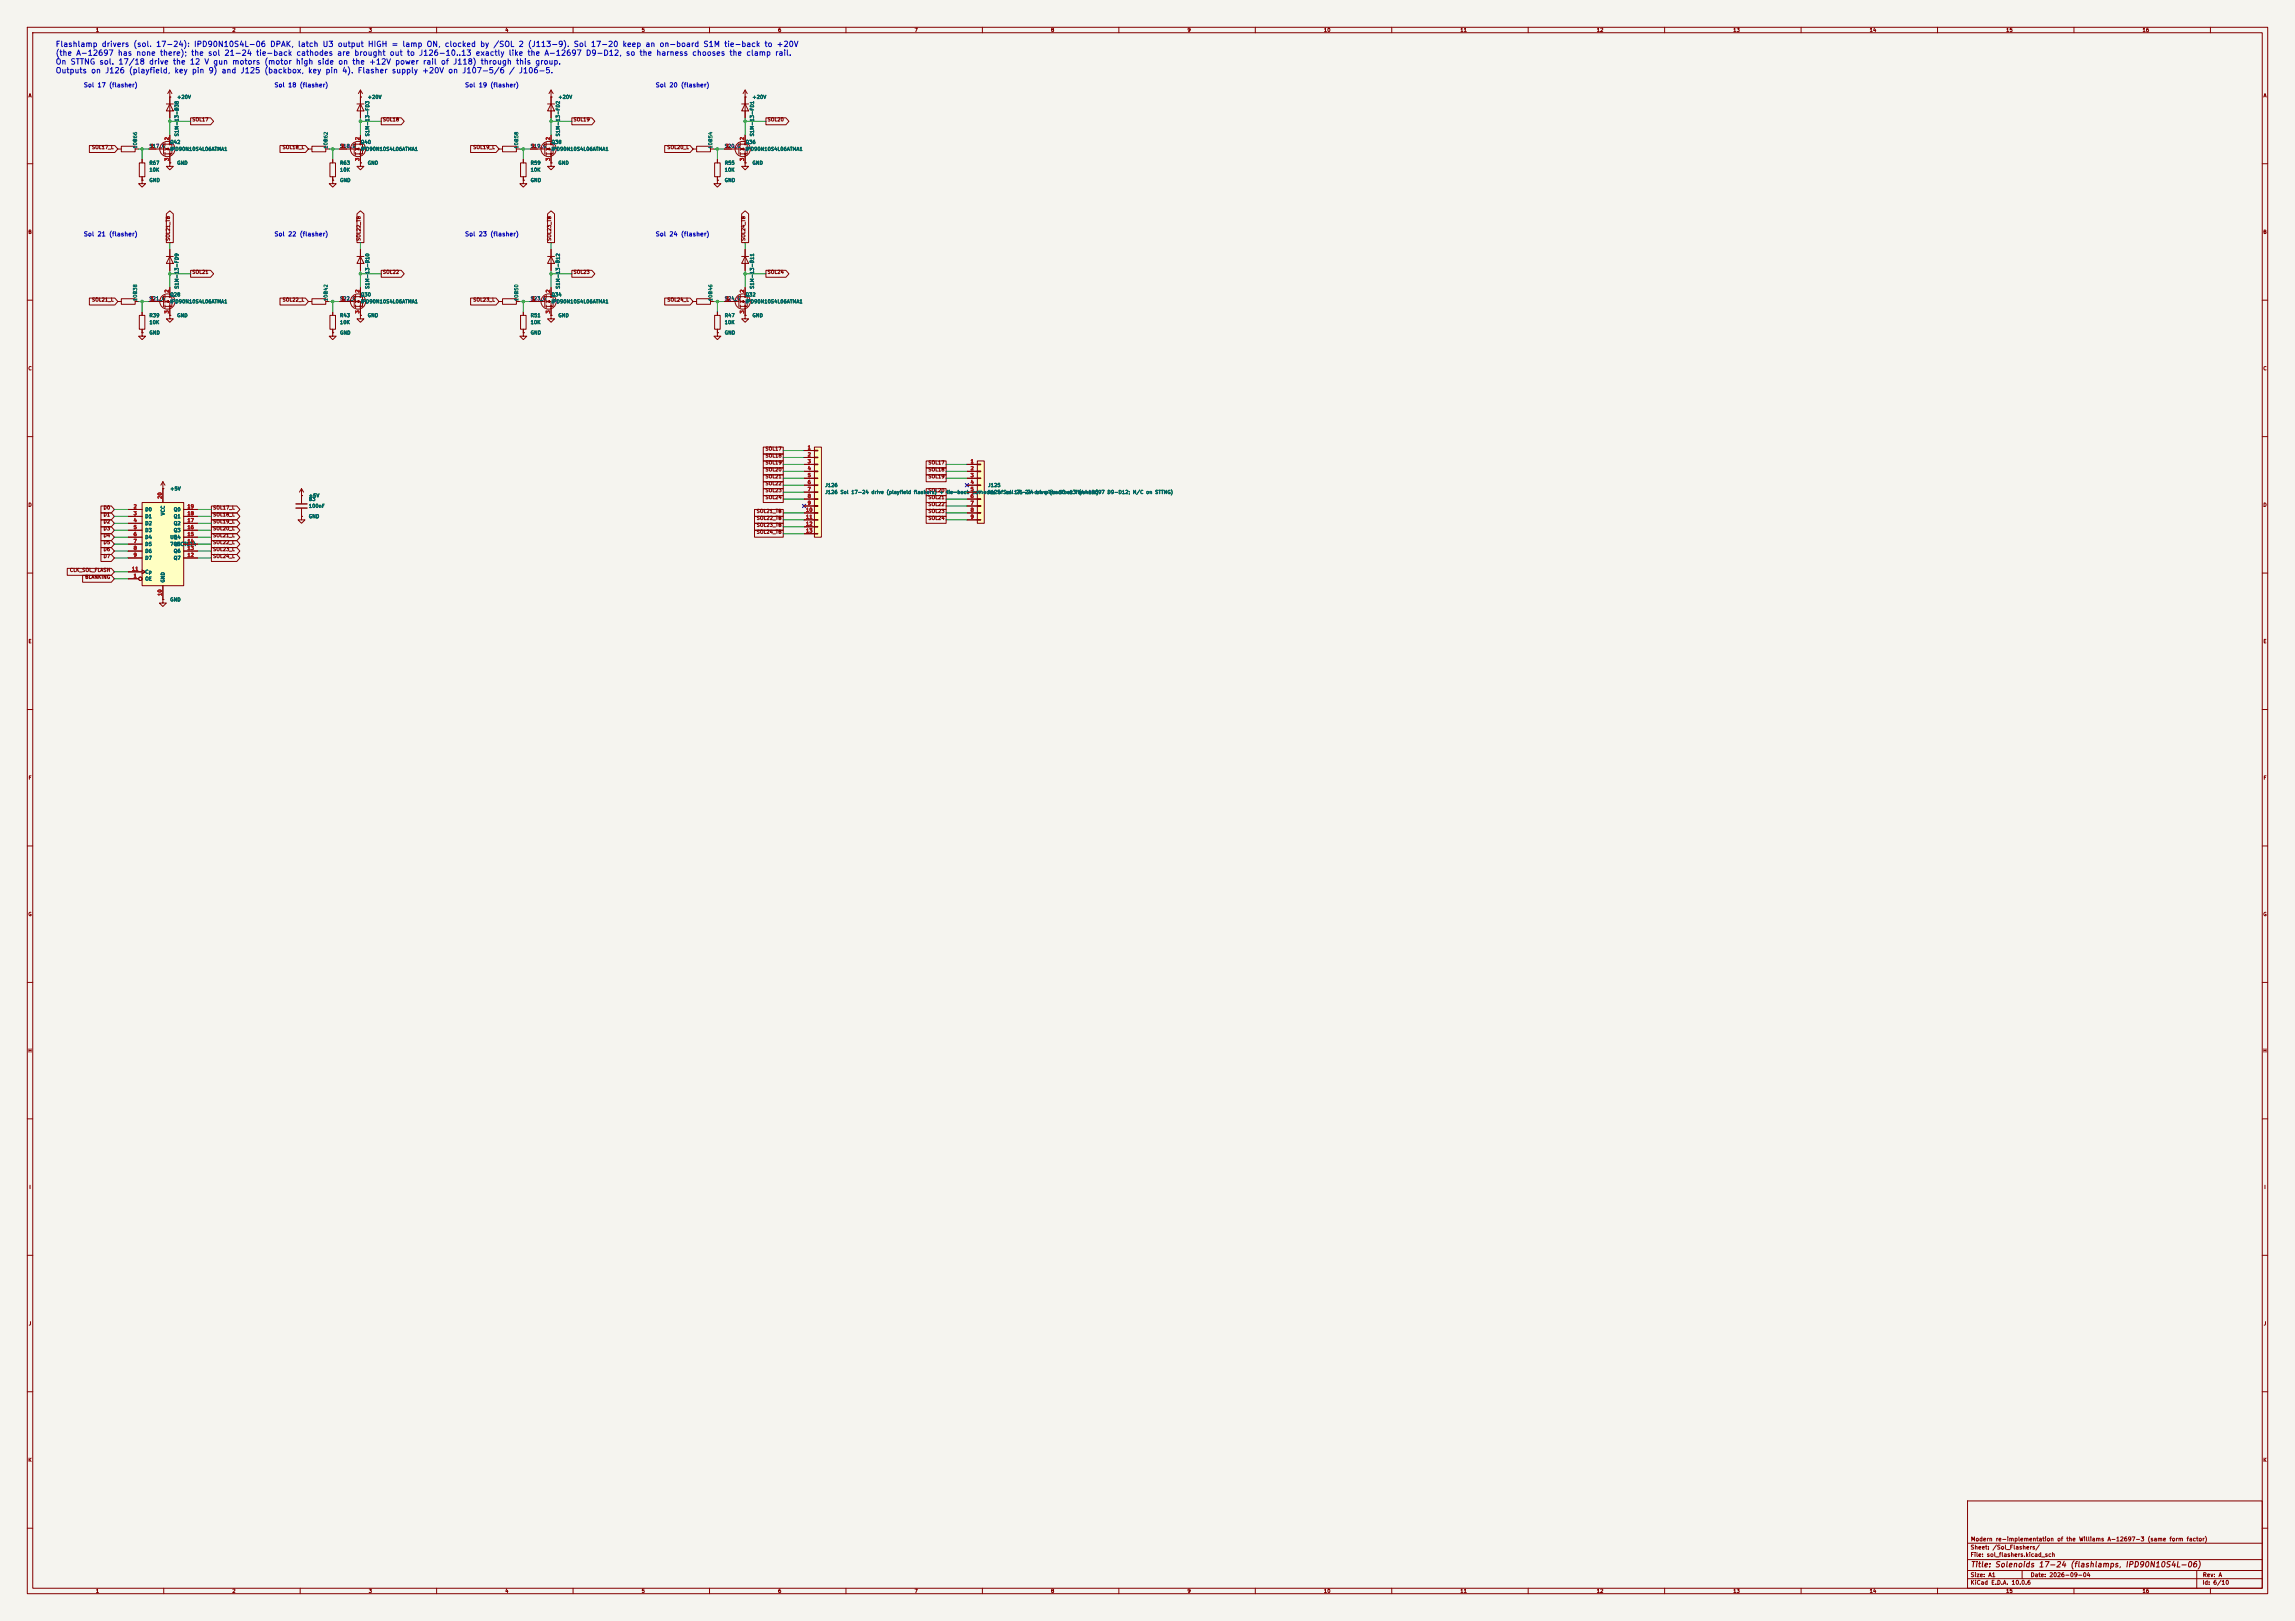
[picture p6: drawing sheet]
<svg xmlns="http://www.w3.org/2000/svg" width="841mm" height="594mm" viewBox="0 0 841 594" stroke-linecap="round" stroke-linejoin="round" font-family="sans-serif">
<defs><g id="words">
<g font-size="2" fill="#0000c2">
<text x="20.2" y="17.7">Flashlamp drivers (sol. 17-24): IPD90N10S4L-06 DPAK, latch U3 output HIGH = lamp ON, clocked by /SOL 2 (J113-9). Sol 17-20 keep an on-board S1M tie-back to +20V</text>
<text x="20.2" y="20.9">(the A-12697 has none there); the sol 21-24 tie-back cathodes are brought out to J126-10..13 exactly like the A-12697 D9-D12, so the harness chooses the clamp rail.</text>
<text x="20.2" y="24.1">On STTNG sol. 17/18 drive the 12 V gun motors (motor high side on the +12V power rail of J118) through this group.</text>
<text x="20.2" y="27.3">Outputs on J126 (playfield, key pin 9) and J125 (backbox, key pin 4). Flasher supply +20V on J107-5/6 / J106-5.</text>
</g>
<text font-size="2" fill="#840000" x="722" y="574.8">Title: Solenoids 17-24 (flashlamps, IPD90N10S4L-06)</text>
<g font-size="1.6" fill="#0000c2">
<text x="30.5" y="32.4">Sol 17 (flasher)</text>
<text x="100.4" y="32.4">Sol 18 (flasher)</text>
<text x="170.2" y="32.4">Sol 19 (flasher)</text>
<text x="240.1" y="32.4">Sol 20 (flasher)</text>
<text x="30.5" y="87">Sol 21 (flasher)</text>
<text x="100.4" y="87">Sol 22 (flasher)</text>
<text x="170.2" y="87">Sol 23 (flasher)</text>
<text x="240.1" y="87">Sol 24 (flasher)</text>
</g>
<g font-size="1.5" fill="#840000">
<text x="721.9" y="568.1">Sheet: /Sol_Flashers/</text>
<text x="722" y="565.1">Modern re-implementation of the Williams A-12697-3 (same form factor)</text>
<text x="721.9" y="570.8">File: sol_flashers.kicad_sch</text>
<text x="721.9" y="581">KiCad E.D.A. 10.0.6</text>
<text x="721.9" y="578.2">Size: A1</text>
<text x="743.9" y="578.2">Date: 2026-09-04</text>
<text x="806.9" y="581">Id: 6/10</text>
<text x="807" y="578.2">Rev: A</text>
</g>
<g font-size="1.3" fill="#840000">
<text x="35" y="12">1</text>
<text x="85" y="12">2</text>
<text x="135" y="12">3</text>
<text x="185" y="12">4</text>
<text x="235" y="12">5</text>
<text x="285" y="12">6</text>
<text x="335" y="12">7</text>
<text x="385" y="12">8</text>
<text x="435" y="12">9</text>
<text x="485" y="12">10</text>
<text x="535" y="12">11</text>
<text x="585" y="12">12</text>
<text x="635" y="12">13</text>
<text x="685" y="12">14</text>
<text x="735" y="12">15</text>
<text x="785" y="12">16</text>
<text x="10.3" y="36">A</text>
<text x="829.3" y="36">A</text>
<text x="70.3" y="44.8">SOL17</text>
<text x="140.1" y="44.8">SOL18</text>
<text x="210" y="44.8">SOL19</text>
<text x="281.1" y="44.8">SOL20</text>
<text x="33.5" y="54.9">SOL17_L</text>
<text x="103.4" y="54.9">SOL18_L</text>
<text x="173.2" y="54.9">SOL19_L</text>
<text x="244.4" y="54.9">SOL20_L</text>
<text x="10.2" y="86">B</text>
<text x="62.5" y="88.4" transform="rotate(-90 62.5 88.4)">SOL21_TB</text>
<text x="132.4" y="88.4" transform="rotate(-90 132.4 88.4)">SOL22_TB</text>
<text x="202.2" y="88.4" transform="rotate(-90 202.2 88.4)">SOL23_TB</text>
<text x="273.4" y="88.4" transform="rotate(-90 273.4 88.4)">SOL24_TB</text>
<text x="829.2" y="86">B</text>
<text x="70.3" y="100.6">SOL21</text>
<text x="140.1" y="100.6">SOL22</text>
<text x="210" y="100.6">SOL23</text>
<text x="281.1" y="100.6">SOL24</text>
<text x="33.5" y="110.8">SOL21_L</text>
<text x="103.4" y="110.8">SOL22_L</text>
<text x="173.2" y="110.8">SOL23_L</text>
<text x="244.4" y="110.8">SOL24_L</text>
<text x="10.2" y="136">C</text>
<text x="829.2" y="136">C</text>
<text x="280.3" y="165.4">SOL17</text>
<text x="280.3" y="168">SOL18</text>
<text x="280.3" y="173">SOL20</text>
<text x="280.3" y="170.5">SOL19</text>
<text x="340" y="170.5">SOL17</text>
<text x="340" y="173">SOL18</text>
<text x="280.3" y="175.6">SOL21</text>
<text x="280.3" y="178.1">SOL22</text>
<text x="340" y="175.6">SOL19</text>
<text x="10.2" y="186">D</text>
<text x="280.3" y="180.7">SOL23</text>
<text x="280.3" y="183.2">SOL24</text>
<text x="340" y="180.7">SOL20</text>
<text x="340" y="183.2">SOL21</text>
<text x="340" y="185.7">SOL22</text>
<text x="829.2" y="186">D</text>
<text x="37.8" y="189.5">D1</text>
<text x="37.8" y="187">D0</text>
<text x="77.9" y="187">SOL17_L</text>
<text x="77.9" y="189.5">SOL18_L</text>
<text x="277.1" y="188.3">SOL21_TB</text>
<text x="277.1" y="190.8">SOL22_TB</text>
<text x="340" y="188.3">SOL23</text>
<text x="340" y="190.8">SOL24</text>
<text x="37.8" y="197.2">D4</text>
<text x="37.8" y="194.6">D3</text>
<text x="37.8" y="192.1">D2</text>
<text x="77.9" y="197.2">SOL21_L</text>
<text x="77.9" y="194.6">SOL20_L</text>
<text x="77.9" y="192.1">SOL19_L</text>
<text x="277.1" y="193.4">SOL23_TB</text>
<text x="277.1" y="195.9">SOL24_TB</text>
<text x="37.8" y="202.2">D6</text>
<text x="37.8" y="199.7">D5</text>
<text x="77.9" y="202.2">SOL23_L</text>
<text x="77.9" y="199.7">SOL22_L</text>
<text x="25.4" y="209.9">CLK_SOL_FLASH</text>
<text x="37.8" y="204.8">D7</text>
<text x="77.9" y="204.8">SOL24_L</text>
<text x="31.1" y="212.4">BLANKING</text>
<text x="10.3" y="236">E</text>
<text x="829.3" y="236">E</text>
<text x="10.3" y="286">F</text>
<text x="829.3" y="286">F</text>
<text x="10.2" y="336">G</text>
<text x="829.2" y="336">G</text>
<text x="10.2" y="386">H</text>
<text x="829.2" y="386">H</text>
<text x="10.6" y="436">I</text>
<text x="829.6" y="436">I</text>
<text x="10.4" y="486">J</text>
<text x="829.4" y="486">J</text>
<text x="10.2" y="536">K</text>
<text x="829.2" y="536">K</text>
<text x="35" y="584">1</text>
<text x="85" y="584">2</text>
<text x="135" y="584">3</text>
<text x="185" y="584">4</text>
<text x="235" y="584">5</text>
<text x="285" y="584">6</text>
<text x="335" y="584">7</text>
<text x="385" y="584">8</text>
<text x="435" y="584">9</text>
<text x="485" y="584">10</text>
<text x="535" y="584">11</text>
<text x="585" y="584">12</text>
<text x="635" y="584">13</text>
<text x="685" y="584">14</text>
<text x="735" y="584">15</text>
<text x="785" y="584">16</text>
</g>
<g font-size="1.3" fill="#006464">
<text x="64.8" y="36.5">+20V</text>
<text x="65.7" y="40.8" transform="rotate(-90 65.7 40.8)">D38</text>
<text x="134.6" y="36.5">+20V</text>
<text x="204.5" y="36.5">+20V</text>
<text x="275.6" y="36.5">+20V</text>
<text x="50.5" y="52.1" transform="rotate(-90 50.5 52.1)">R66</text>
<text x="62.2" y="53">Q42</text>
<text x="65.7" y="50.1" transform="rotate(-90 65.7 50.1)">S1M-13-F</text>
<text x="120.3" y="52.1" transform="rotate(-90 120.3 52.1)">R62</text>
<text x="132.1" y="53">Q40</text>
<text x="135.6" y="50.1" transform="rotate(-90 135.6 50.1)">S1M-13-FD3</text>
<text x="190.2" y="52.1" transform="rotate(-90 190.2 52.1)">R58</text>
<text x="201.9" y="53">Q38</text>
<text x="205.4" y="50.1" transform="rotate(-90 205.4 50.1)">S1M-13-FD2</text>
<text x="261.3" y="52.1" transform="rotate(-90 261.3 52.1)">R54</text>
<text x="273" y="53">Q36</text>
<text x="276.6" y="50.1" transform="rotate(-90 276.6 50.1)">S1M-13-FD1</text>
<text x="50.5" y="54.6" transform="rotate(-90 50.5 54.6)">100</text>
<text x="62.2" y="55.6">IPD90N10S4L06ATMA1</text>
<text x="120.3" y="54.6" transform="rotate(-90 120.3 54.6)">100</text>
<text x="132.1" y="55.6">IPD90N10S4L06ATMA1</text>
<text x="190.2" y="54.6" transform="rotate(-90 190.2 54.6)">100</text>
<text x="201.9" y="55.6">IPD90N10S4L06ATMA1</text>
<text x="261.3" y="54.6" transform="rotate(-90 261.3 54.6)">100</text>
<text x="273" y="55.6">IPD90N10S4L06ATMA1</text>
<text x="54.6" y="60.7">R67</text>
<text x="54.6" y="63.2">10K</text>
<text x="64.8" y="60.7">GND</text>
<text x="124.4" y="60.7">R63</text>
<text x="124.4" y="63.2">10K</text>
<text x="134.6" y="60.7">GND</text>
<text x="194.3" y="60.7">R59</text>
<text x="194.3" y="63.2">10K</text>
<text x="204.5" y="60.7">GND</text>
<text x="265.4" y="60.7">R55</text>
<text x="265.4" y="63.2">10K</text>
<text x="275.6" y="60.7">GND</text>
<text x="54.6" y="67">GND</text>
<text x="124.4" y="67">GND</text>
<text x="194.3" y="67">GND</text>
<text x="265.4" y="67">GND</text>
<text x="135.6" y="96.6" transform="rotate(-90 135.6 96.6)">D10</text>
<text x="205.4" y="96.6" transform="rotate(-90 205.4 96.6)">D12</text>
<text x="276.6" y="96.6" transform="rotate(-90 276.6 96.6)">D11</text>
<text x="50.5" y="108" transform="rotate(-90 50.5 108)">R38</text>
<text x="65.7" y="106" transform="rotate(-90 65.7 106)">S1M-13-FD9</text>
<text x="120.3" y="108" transform="rotate(-90 120.3 108)">R42</text>
<text x="135.6" y="106" transform="rotate(-90 135.6 106)">S1M-13-F</text>
<text x="190.2" y="108" transform="rotate(-90 190.2 108)">R50</text>
<text x="205.4" y="106" transform="rotate(-90 205.4 106)">S1M-13-F</text>
<text x="261.3" y="108" transform="rotate(-90 261.3 108)">R46</text>
<text x="276.6" y="106" transform="rotate(-90 276.6 106)">S1M-13-F</text>
<text x="50.5" y="110.5" transform="rotate(-90 50.5 110.5)">100</text>
<text x="62.2" y="108.9">Q28</text>
<text x="62.2" y="111.5">IPD90N10S4L06ATMA1</text>
<text x="120.3" y="110.5" transform="rotate(-90 120.3 110.5)">100</text>
<text x="132.1" y="108.9">Q30</text>
<text x="132.1" y="111.5">IPD90N10S4L06ATMA1</text>
<text x="190.2" y="110.5" transform="rotate(-90 190.2 110.5)">100</text>
<text x="201.9" y="108.9">Q34</text>
<text x="201.9" y="111.5">IPD90N10S4L06ATMA1</text>
<text x="261.3" y="110.5" transform="rotate(-90 261.3 110.5)">100</text>
<text x="273" y="108.9">Q32</text>
<text x="273" y="111.5">IPD90N10S4L06ATMA1</text>
<text x="54.6" y="116.5">R39</text>
<text x="54.6" y="119.1">10K</text>
<text x="64.8" y="116.5">GND</text>
<text x="124.4" y="116.5">R43</text>
<text x="124.4" y="119.1">10K</text>
<text x="134.6" y="116.5">GND</text>
<text x="194.3" y="116.5">R51</text>
<text x="194.3" y="119.1">10K</text>
<text x="204.5" y="116.5">GND</text>
<text x="265.4" y="116.5">R47</text>
<text x="265.4" y="119.1">10K</text>
<text x="275.6" y="116.5">GND</text>
<text x="54.6" y="122.9">GND</text>
<text x="124.4" y="122.9">GND</text>
<text x="194.3" y="122.9">GND</text>
<text x="265.4" y="122.9">GND</text>
<text x="302.2" y="178.8">J126</text>
<text x="361.9" y="178.8">J125</text>
<text x="62.2" y="180">+5V</text>
<text x="113" y="183.8">B3</text>
<text x="113" y="182.6">+5V</text>
<text x="302.2" y="181.3">J126 Sol 17-24 drive (playfield flashers) + tie-back cathodes ofSol</text>
<text x="361.9" y="181.3">J125</text>
<text x="368.4" y="181.3">sol17-24</text>
<text x="372.2" y="181.3">21-24drive (backbox</text>
<text x="379.6" y="181.3">on pins 10-13flashers)</text>
<text x="395.1" y="181.3">(A-12697 D9-D12; N/C on STTNG)</text>
<text x="53.1" y="187.7">D0</text>
<text x="53.1" y="190.2">D1</text>
<text x="60.7" y="189" transform="rotate(-90 60.7 189)">VCC</text>
<text x="63.5" y="190.2">Q1</text>
<text x="63.5" y="187.7">Q0</text>
<text x="113" y="186.4">100nF</text>
<text x="113" y="190.2">GND</text>
<text x="53.1" y="192.7">D2</text>
<text x="53.1" y="195.3">D3</text>
<text x="53.1" y="197.8">D4</text>
<text x="62.2" y="197.8">U3</text>
<text x="63.5" y="197.8">Q4</text>
<text x="63.5" y="195.3">Q3</text>
<text x="63.5" y="192.7">Q2</text>
<text x="53.1" y="200.4">D5</text>
<text x="53.1" y="202.9">D6</text>
<text x="62.2" y="200.4">74HCT574</text>
<text x="63.5" y="202.9">Q6</text>
<text x="63.5" y="200.4">Q5</text>
<text x="53.1" y="205.4">D7</text>
<text x="63.5" y="205.4">Q7</text>
<text x="53.1" y="213.1">OE</text>
<text x="53.1" y="210.5">Cp</text>
<text x="60.7" y="213.6" transform="rotate(-90 60.7 213.6)">GND</text>
<text x="62.2" y="220.7">GND</text>
</g>
<g font-size="1.3" fill="#a90000">
<text x="62.1" y="51.5" transform="rotate(-90 62.1 51.5)">2</text>
<text x="131.9" y="51.5" transform="rotate(-90 131.9 51.5)">2</text>
<text x="201.8" y="51.5" transform="rotate(-90 201.8 51.5)">2</text>
<text x="272.9" y="51.5" transform="rotate(-90 272.9 51.5)">2</text>
<text x="55.1" y="54.5">1</text>
<text x="62.1" y="59.2" transform="rotate(-90 62.1 59.2)">3</text>
<text x="125" y="54.5">1</text>
<text x="131.9" y="59.2" transform="rotate(-90 131.9 59.2)">3</text>
<text x="194.8" y="54.5">1</text>
<text x="201.8" y="59.2" transform="rotate(-90 201.8 59.2)">3</text>
<text x="266" y="54.5">1</text>
<text x="272.9" y="59.2" transform="rotate(-90 272.9 59.2)">3</text>
<text x="62.1" y="107.4" transform="rotate(-90 62.1 107.4)">2</text>
<text x="131.9" y="107.4" transform="rotate(-90 131.9 107.4)">2</text>
<text x="201.8" y="107.4" transform="rotate(-90 201.8 107.4)">2</text>
<text x="272.9" y="107.4" transform="rotate(-90 272.9 107.4)">2</text>
<text x="55.1" y="110.4">1</text>
<text x="125" y="110.4">1</text>
<text x="194.8" y="110.4">1</text>
<text x="266" y="110.4">1</text>
<text x="62.1" y="115" transform="rotate(-90 62.1 115)">3</text>
<text x="131.9" y="115" transform="rotate(-90 131.9 115)">3</text>
<text x="201.8" y="115" transform="rotate(-90 201.8 115)">3</text>
<text x="272.9" y="115" transform="rotate(-90 272.9 115)">3</text>
<text x="295.8" y="165">1</text>
<text x="295.8" y="167.5">2</text>
<text x="295.8" y="170">3</text>
<text x="295.8" y="172.6">4</text>
<text x="355.5" y="170">1</text>
<text x="355.5" y="172.6">2</text>
<text x="295.8" y="175.1">5</text>
<text x="295.8" y="177.7">6</text>
<text x="355.5" y="175.1">3</text>
<text x="355.5" y="177.7">4</text>
<text x="59.6" y="182.9" transform="rotate(-90 59.6 182.9)">20</text>
<text x="295.8" y="180.2">7</text>
<text x="295.8" y="182.7">8</text>
<text x="295.8" y="185.3">9</text>
<text x="355.5" y="180.2">5</text>
<text x="355.5" y="182.7">6</text>
<text x="355.5" y="185.3">7</text>
<text x="48.8" y="186.6">2</text>
<text x="48.8" y="189.1">3</text>
<text x="48.8" y="191.6">4</text>
<text x="68.5" y="191.6">17</text>
<text x="68.5" y="189.1">18</text>
<text x="68.5" y="186.6">19</text>
<text x="295.2" y="187.8">10</text>
<text x="295.2" y="190.4">11</text>
<text x="355.5" y="187.8">8</text>
<text x="355.5" y="190.4">9</text>
<text x="48.8" y="194.2">5</text>
<text x="48.8" y="196.7">6</text>
<text x="68.5" y="196.7">15</text>
<text x="68.5" y="194.2">16</text>
<text x="295.2" y="192.9">12</text>
<text x="295.2" y="195.4">13</text>
<text x="48.8" y="199.3">7</text>
<text x="48.8" y="201.8">8</text>
<text x="68.5" y="201.8">13</text>
<text x="68.5" y="199.3">14</text>
<text x="48.2" y="209.4">11</text>
<text x="48.8" y="204.3">9</text>
<text x="68.5" y="204.3">12</text>
<text x="48.8" y="212">1</text>
<text x="59.6" y="218.5" transform="rotate(-90 59.6 218.5)">10</text>
</g>
<g font-size="1.3" fill="#0f0f0f">
<text x="54.6" y="54.5">S17_G</text>
<text x="124.4" y="54.5">S18_G</text>
<text x="194.3" y="54.5">S19_G</text>
<text x="265.4" y="54.5">S20_G</text>
<text x="54.6" y="110.4">S21_G</text>
<text x="124.4" y="110.4">S22_G</text>
<text x="194.3" y="110.4">S23_G</text>
<text x="265.4" y="110.4">S24_G</text>
</g>
</g></defs>
<path d="M0 0h841v594h-841z" fill="#f5f4ef" stroke="#f5f4ef" stroke-width=".37"/>
<g fill="none" stroke="#840000" stroke-width=".37">
<path d="M10 10h821v574h-821zM12 12h817v570h-817zM60 10v2M110 10v2M160 10v2M210 10v2M260 10v2M310 10v2M360 10v2M410 10v2M460 10v2M510 10v2"/>
<path d="M560 10v2M610 10v2M660 10v2M710 10v2M760 10v2M810 10v2M10 60h2M829 60h2M10 110h2M829 110h2M10 160h2M829 160h2"/>
<path d="M10 210h2M829 210h2M10 260h2M829 260h2M10 310h2M829 310h2M10 360h2M829 360h2M10 410h2M829 410h2M10 460h2M829 460h2"/>
<path d="M10 510h2M829 510h2M10 560h2M721 550h108v32h-108zM829 560h2M721 578.5h108M721 575.5h108M721 571.5h108M721 565.5h108M741 575.5v3M805 575.5v6.5M60 582v2"/>
<path d="M110 582v2M160 582v2M210 582v2M260 582v2M310 582v2M360 582v2M410 582v2M460 582v2M510 582v2M560 582v2M610 582v2M660 582v2"/>
<path d="M710 582v2M760 582v2M810 582v2"/>
</g>
<path d="M298.4 163.8h2.6v33h-2.6z" fill="#ffffc2"/>
<g fill="none" stroke="#840000" stroke-width=".37">
<path d="M43.2 54.6h1.2M44.4 53.6h5.1v2h-5.1zM49.5 54.6h1.3M51.1 59.7h2v5.1h-2zM52.1 58.4v1.3M62.2 59.7v1.3h1.3l-1.3 1.2-1.2-1.2h1.2M62.2 59.7h.1M120.9 59.7h2v5.1h-2zM121.9 58.4v1.3M52.1 66v1.3h1.2l-1.2 1.3-1.3-1.3h1.3M52.1 66h.1M52.1 64.8v1.2"/>
<path d="M121.9 66v1.3h1.3l-1.3 1.3-1.3-1.3h1.3M121.9 66h.1M121.9 64.8v1.2M130.8 94h2.5M132.1 94l1.2 2.5h-2.5zM132.1 91.4v7.7M62.2 115.6v1.2h1.3l-1.3 1.3-1.2-1.3h1.2M62.2 115.6h.1M124.5 110.5h5.3M129.8 108.6v3.8M130.3 108.7h2.5v3.6h-2.5M130.3 110.5h1.8v5.1"/>
<path d="M130.3 108.2v1M130.3 110v1M130.3 111.8v1M132.1 115.6v1.2h1.2l-1.2 1.3-1.3-1.3h1.3M132.1 115.6h.1M132.1 105.4v3.3M132.5 110.1h.7M132.8 110.1l.4 .6h-.7zM110.5 179.1v5.3M110.5 179.1l-.8 1.2M110.5 179.1l.8 1.2M294.6 165.1h3.8"/>
<path d="M294.6 167.6h3.8M294.6 170.2h3.8M294.6 172.7h3.8M294.6 175.3h3.8M294.6 177.8h3.8M298.4 163.8h2.6v33h-2.6zM298.4 165h1.3v.2h-1.3zM298.4 167.5h1.3v.3h-1.3zM298.4 170.1h1.3v.2h-1.3zM298.4 172.6h1.3v.2h-1.3zM298.4 175.1h1.3v.3h-1.3zM298.4 177.7h1.3v.2h-1.3z"/>
<path d="M110.5 181.6h.1M110.5 189.2v1.3h1.3l-1.3 1.3-1.3-1.3h1.3M110.5 189.2h.1M110.5 186.4v2.8M294.6 180.3h3.8M294.6 182.9h3.8M294.6 185.4h3.8M294.6 188h3.8M294.6 190.5h3.8M294.6 193h3.8M294.6 195.6h3.8M298.4 180.2h1.3v.3h-1.3z"/>
<path d="M298.4 182.8h1.3v.2h-1.3zM298.4 185.3h1.3v.2h-1.3zM298.4 187.8h1.3v.3h-1.3zM298.4 190.4h1.3v.2h-1.3zM298.4 192.9h1.3v.3h-1.3zM298.4 195.5h1.3v.2h-1.3zM59.7 219.7v1.3h1.3l-1.3 1.2-1.3-1.2h1.3M59.7 219.7h.1"/>
<circle cx="131.2" cy="110.5" r="2.79"/>
</g>
<path d="M108.5 184.7h4M108.5 186.2h4" fill="none" stroke="#840000" stroke-width=".51"/>
<g fill="#840000" stroke="#840000" stroke-width=".37">
<path d="M130.6 110.5l1-.4v.8z"/>
<circle cx="132.1" cy="108.7" r=".25"/>
<circle cx="132.1" cy="112.3" r=".25"/>
</g>
<path d="M52.1 184.1h15.2v30.5h-15.2z" fill="#ffffc2"/>
<g fill="none" stroke="#840000" stroke-width=".37">
<path d="M61 38.1h2.5M62.2 38.1l1.3 2.5h-2.5zM62.2 35.6h.1M62.2 33v10.2M62.2 33l-.7 1.3M62.2 33l.8 1.3M130.8 38.1h2.5M132.1 38.1l1.2 2.5h-2.5zM132.1 35.6h.1M132.1 33v10.2M132.1 33l-.8 1.3M132.1 33l.7 1.3"/>
<path d="M200.7 38.1h2.5M201.9 35.6h.1M201.9 38.1l1.3 2.5h-2.5zM201.9 33v10.2M201.9 33l-.7 1.3M201.9 33l.8 1.3M271.8 38.1h2.5M273 38.1l1.3 2.5h-2.5zM273 35.6h.1M273 33v10.2M273 33l-.7 1.3M273 33l.8 1.3"/>
<path d="M54.6 54.6h5.3M59.9 52.7v3.8M60.5 52.8h2.5v3.6h-2.5M60.5 54.6h1.7v5.1M60.5 52.3v1M60.5 54.1v1M60.5 55.9v1M62.2 49.5v3.3M62.6 54.2h.8M63 54.2l.4 .7h-.8zM113 54.6h1.3M114.3 53.6h5.1v2h-5.1z"/>
<path d="M119.4 54.6h1.2M124.5 54.6h5.3M129.8 52.7v3.8M130.3 52.8h2.5v3.6h-2.5M130.3 54.6h1.8v5.1M130.3 52.3v1M130.3 54.1v1M130.3 55.9v1M132.1 59.7v1.3h1.2l-1.2 1.2-1.3-1.2h1.3M132.1 59.7h.1M132.1 49.5v3.3M132.5 54.2h.7"/>
<path d="M132.8 54.2l.4 .7h-.7zM182.9 54.6h1.2M184.1 53.6h5.1v2h-5.1zM189.2 54.6h1.3M190.8 59.7h2v5.1h-2zM191.8 58.4v1.3M194.3 54.6h5.3M199.6 52.7v3.8M200.2 52.8h2.5v3.6h-2.5M200.2 54.6h1.7v5.1M200.2 52.3v1M200.2 54.1v1"/>
<path d="M200.2 55.9v1M201.9 59.7v1.3h1.3l-1.3 1.2-1.2-1.2h1.2M201.9 59.7h.1M201.9 49.5v3.3M202.3 54.2h.8M202.7 54.2l.4 .7h-.8zM254 54.6h1.3M255.3 53.6h5v2h-5zM260.3 54.6h1.3M261.9 59.7h2v5.1h-2zM262.9 58.4v1.3M265.4 54.6h5.4"/>
<path d="M270.8 52.7v3.8M271.3 52.8h2.5v3.6h-2.5M271.3 54.6h1.7v5.1M271.3 52.3v1M271.3 54.1v1M271.3 55.9v1M273 59.7v1.3h1.3l-1.3 1.2-1.2-1.2h1.2M273 59.7h.1M273 49.5v3.3M273.4 54.2h.8M273.8 54.2l.4 .7h-.8zM191.8 66v1.3h1.2l-1.2 1.3-1.3-1.3h1.3"/>
<path d="M191.8 66h.1M191.8 64.8v1.2M262.9 66v1.3h1.3l-1.3 1.3-1.3-1.3h1.3M262.9 66h.1M262.9 64.8v1.2M61 94h2.5M62.2 94l1.3 2.5h-2.5zM62.2 91.4v7.7M200.7 94h2.5M201.9 94l1.3 2.5h-2.5zM201.9 91.4v7.7M271.8 94h2.5"/>
<path d="M273 94l1.3 2.5h-2.5zM273 91.4v7.7M43.2 110.5h1.2M44.4 109.5h5.1v2h-5.1zM49.5 110.5h1.3M51.1 115.6h2v5h-2zM52.1 114.3v1.3M54.6 110.5h5.3M59.9 108.6v3.8M60.5 108.7h2.5v3.6h-2.5M60.5 110.5h1.7v5.1M60.5 108.2v1"/>
<path d="M60.5 110v1M60.5 111.8v1M62.2 105.4v3.3M62.6 110.1h.8M63 110.1l.4 .6h-.8zM113 110.5h1.3M114.3 109.5h5.1v2h-5.1zM119.4 110.5h1.2M120.9 115.6h2v5h-2zM121.9 114.3v1.3M182.9 110.5h1.2M184.1 109.5h5.1v2h-5.1z"/>
<path d="M189.2 110.5h1.3M190.8 115.6h2v5h-2zM191.8 114.3v1.3M194.3 110.5h5.3M199.6 108.6v3.8M200.2 108.7h2.5v3.6h-2.5M200.2 110.5h1.7v5.1M200.2 108.2v1M200.2 110v1M200.2 111.8v1M201.9 115.6v1.2h1.3l-1.3 1.3-1.2-1.3h1.2M201.9 115.6h.1"/>
<path d="M201.9 105.4v3.3M202.3 110.1h.8M202.7 110.1l.4 .6h-.8zM254 110.5h1.3M255.3 109.5h5v2h-5zM260.3 110.5h1.3M261.9 115.6h2v5h-2zM262.9 114.3v1.3M265.4 110.5h5.4M270.8 108.6v3.8M271.3 108.7h2.5v3.6h-2.5M271.3 110.5h1.7v5.1"/>
<path d="M271.3 108.2v1M271.3 110v1M271.3 111.8v1M273 115.6v1.2h1.3l-1.3 1.3-1.2-1.3h1.2M273 115.6h.1M273 105.4v3.3M273.4 110.1h.8M273.8 110.1l.4 .6h-.8zM52.1 121.9v1.3h1.2l-1.2 1.3-1.3-1.3h1.3M52.1 121.9h.1M52.1 120.6v1.3M121.9 121.9v1.3h1.3l-1.3 1.3-1.3-1.3h1.3"/>
<path d="M121.9 121.9h.1M121.9 120.6v1.3M191.8 121.9v1.3h1.2l-1.2 1.3-1.3-1.3h1.3M191.8 121.9h.1M191.8 120.6v1.3M262.9 121.9v1.3h1.3l-1.3 1.3-1.3-1.3h1.3M262.9 121.9h.1M262.9 120.6v1.3M59.7 179.1h.1M59.7 176.5v7.6M59.7 176.5l-.8 1.3M59.7 176.5l.8 1.3"/>
<path d="M47 186.7h5.1M47 189.2h5.1M47 191.8h5.1M47 194.3h5.1M47 196.8h5.1M47 199.4h5.1M52.1 184.1h15.2v30.5h-15.2zM67.3 186.7h5.1M67.3 189.2h5.1M67.3 191.8h5.1M67.3 194.3h5.1M67.3 196.8h5.1"/>
<path d="M67.3 199.4h5.1M47 212.1h3.8M47 201.9h5.1M47 204.5h5.1M47 209.5h5.1M52.1 208.9l1.2 .6-1.2 .7M59.7 214.6v5.1M67.3 201.9h5.1M67.3 204.5h5.1"/>
<circle cx="61.3" cy="54.6" r="2.79"/>
<circle cx="131.2" cy="54.6" r="2.79"/>
<circle cx="201" cy="54.6" r="2.79"/>
<circle cx="272.2" cy="54.6" r="2.79"/>
<circle cx="61.3" cy="110.5" r="2.79"/>
<circle cx="201" cy="110.5" r="2.79"/>
<circle cx="272.2" cy="110.5" r="2.79"/>
<circle cx="51.4" cy="212.1" r=".63"/>
</g>
<g fill="#840000" stroke="#840000" stroke-width=".37">
<path d="M60.7 54.6l1-.4v.8z"/>
<path d="M60.7 110.5l1-.4v.8z"/>
<path d="M271.5 54.6l1-.4v.8z"/>
<path d="M130.6 54.6l1-.4v.8z"/>
<path d="M200.4 54.6l1-.4v.8z"/>
<path d="M200.4 110.5l1-.4v.8z"/>
<path d="M271.5 110.5l1-.4v.8z"/>
<circle cx="62.2" cy="52.8" r=".25"/>
<circle cx="62.2" cy="56.4" r=".25"/>
<circle cx="62.2" cy="108.7" r=".25"/>
<circle cx="62.2" cy="112.3" r=".25"/>
<circle cx="273" cy="52.8" r=".25"/>
<circle cx="273" cy="56.4" r=".25"/>
<circle cx="132.1" cy="52.8" r=".25"/>
<circle cx="132.1" cy="56.4" r=".25"/>
<circle cx="201.9" cy="52.8" r=".25"/>
<circle cx="201.9" cy="56.4" r=".25"/>
<circle cx="201.9" cy="108.7" r=".25"/>
<circle cx="201.9" cy="112.3" r=".25"/>
<circle cx="273" cy="108.7" r=".25"/>
<circle cx="273" cy="112.3" r=".25"/>
</g>
<path d="M358.1 168.9h2.6v22.9h-2.6z" fill="#ffffc2"/>
<g fill="none" stroke="#840000" stroke-width=".37">
<path d="M62.2 35.6h.1M62.2 35.6v2.5M132.1 35.6h.1M132.1 35.6v2.5M201.9 35.6h.1M201.9 35.6v2.5M273 35.6h.1M273 35.6v2.5M32.8 53.3h9.3l1.1 1.3-1.1 1.3h-9.3zM52.1 58.4v1.3M54.6 54.6h2.5M62.2 59.7h.1"/>
<path d="M62.2 40.6v2.6M62.2 49.5v2.6M62.2 57.1v2.6M69.8 43.2h7.4l1.1 1.2-1.1 1.3h-7.4zM102.6 53.3h9.3l1.1 1.3-1.1 1.3h-9.3zM121.9 58.4v1.3M124.5 54.6h2.5M132.1 59.7h.1M132.1 40.6v2.6M132.1 49.5v2.6M132.1 57.1v2.6M139.7 43.2h7.3l1.1 1.2-1.1 1.3h-7.3z"/>
<path d="M172.5 53.3h9.3l1.1 1.3-1.1 1.3h-9.3zM191.8 58.4v1.3M194.3 54.6h2.5M201.9 59.7h.1M201.9 40.6v2.6M201.9 49.5v2.6M201.9 57.1v2.6M209.5 43.2h7.4l1.1 1.2-1.1 1.3h-7.4zM243.6 53.3h9.3l1.1 1.3-1.1 1.3h-9.3zM262.9 58.4v1.3M265.4 54.6h2.6M273 59.7h.1"/>
<path d="M273 40.6v2.6M273 49.5v2.6M273 57.1v2.6M280.7 43.2h7.3l1.1 1.2-1.1 1.3h-7.3zM52.1 66h.1M52.1 64.8v1.2M61 78.4l1.2-1.1 1.3 1.1v10.5h-2.5zM121.9 66h.1M121.9 64.8v1.2M130.8 78.4l1.3-1.1 1.3 1.1v10.5h-2.6zM191.8 66h.1M191.8 64.8v1.2"/>
<path d="M200.7 78.4l1.2-1.1 1.3 1.1v10.5h-2.5zM262.9 66h.1M262.9 64.8v1.2M271.8 78.4l1.2-1.1 1.3 1.1v10.5h-2.5zM62.2 91.4v2.6M62.2 96.5v2.6M69.8 99.1h7.4l1.1 1.2-1.1 1.3h-7.4zM132.1 91.4v2.6M132.1 96.5v2.6M139.7 99.1h7.3l1.1 1.2-1.1 1.3h-7.3zM201.9 91.4v2.6M201.9 96.5v2.6"/>
<path d="M209.5 99.1h7.4l1.1 1.2-1.1 1.3h-7.4zM273 91.4v2.6M273 96.5v2.6M280.7 99.1h7.3l1.1 1.2-1.1 1.3h-7.3zM32.8 109.2h9.3l1.1 1.3-1.1 1.3h-9.3zM52.1 114.3v1.3M54.6 110.5h2.5M62.2 115.6h.1M62.2 105.4v2.5M62.2 113v2.6M102.6 109.2h9.3l1.1 1.3-1.1 1.3h-9.3zM121.9 114.3v1.3"/>
<path d="M124.5 110.5h2.5M132.1 115.6h.1M132.1 105.4v2.5M132.1 113v2.6M172.5 109.2h9.3l1.1 1.3-1.1 1.3h-9.3zM191.8 114.3v1.3M194.3 110.5h2.5M201.9 115.6h.1M201.9 105.4v2.5M201.9 113v2.6M243.6 109.2h9.3l1.1 1.3-1.1 1.3h-9.3zM262.9 114.3v1.3"/>
<path d="M265.4 110.5h2.6M273 115.6h.1M273 105.4v2.5M273 113v2.6M52.1 121.9h.1M52.1 120.6v1.3M121.9 121.9h.1M121.9 120.6v1.3M191.8 121.9h.1M191.8 120.6v1.3M262.9 121.9h.1M262.9 120.6v1.3"/>
<path d="M59.7 179.1h.1M59.7 179.1v5M279.7 171.4h7.3v2.6h-7.3zM279.7 174h7.3v2.5h-7.3zM279.7 176.5h7.3v2.6h-7.3zM279.7 179.1h7.3v2.5h-7.3zM279.7 163.8h7.3v2.6h-7.3zM279.7 166.4h7.3v2.5h-7.3zM279.7 168.9h7.3v2.5h-7.3zM294.6 170.2h3.8M294.6 172.7h3.8M294.6 175.3h3.8"/>
<path d="M294.6 177.8h3.8M294.6 165.1h3.8M294.6 167.6h3.8M339.4 179.1h7.3v2.5h-7.3zM339.4 168.9h7.3v2.5h-7.3zM339.4 171.4h7.3v2.6h-7.3zM339.4 174h7.3v2.5h-7.3zM354.3 170.2h3.8M354.3 172.7h3.8M354.3 175.3h3.8M354.3 177.8h3.8M358.1 168.9h2.6v22.9h-2.6z"/>
<path d="M358.1 170.1h1.3v.2h-1.3zM358.1 172.6h1.3v.2h-1.3zM358.1 175.1h1.3v.3h-1.3zM358.1 177.7h1.3v.2h-1.3zM37 188h3.8l1.1 1.2-1.1 1.3h-3.8zM37 198.1h3.8l1.1 1.3-1.1 1.3h-3.8zM37 195.6h3.8l1.1 1.2-1.1 1.3h-3.8zM37 193h3.8l1.1 1.3-1.1 1.3h-3.8zM37 190.5h3.8l1.1 1.3-1.1 1.2h-3.8zM37 185.4h3.8l1.1 1.3-1.1 1.3h-3.8zM47 186.7h5.1M47 189.2h5.1"/>
<path d="M47 191.8h5.1M47 194.3h5.1M47 196.8h5.1M47 199.4h5.1M67.3 186.7h5.1M67.3 189.2h5.1M67.3 191.8h5.1M67.3 194.3h5.1M67.3 196.8h5.1M67.3 199.4h5.1M77.5 185.4h9.3l1.1 1.3-1.1 1.3h-9.3zM77.5 198.1h9.3l1.1 1.3-1.1 1.3h-9.3z"/>
<path d="M77.5 195.6h9.3l1.1 1.2-1.1 1.3h-9.3zM77.5 193h9.3l1.1 1.3-1.1 1.3h-9.3zM77.5 190.5h9.3l1.1 1.3-1.1 1.2h-9.3zM77.5 188h9.3l1.1 1.2-1.1 1.3h-9.3zM110.5 181.6h.1M110.5 189.2h.1M110.5 181.6v2.8M110.5 186.4v2.8M276.5 186.7h10.5v2.5h-10.5zM276.5 189.2h10.5v2.6h-10.5zM276.5 191.8h10.5v2.5h-10.5zM276.5 194.3h10.5v2.5h-10.5z"/>
<path d="M279.7 181.6h7.3v2.5h-7.3zM294.6 180.3h3.8M294.6 182.9h3.8M294.6 185.4h3.8M294.6 188h3.8M294.6 190.5h3.8M294.6 193h3.8M294.6 195.6h3.8M339.4 186.7h7.3v2.5h-7.3zM339.4 181.6h7.3v2.5h-7.3zM339.4 184.1h7.3v2.6h-7.3zM339.4 189.2h7.3v2.6h-7.3z"/>
<path d="M354.3 180.3h3.8M354.3 182.9h3.8M354.3 185.4h3.8M354.3 188h3.8M354.3 190.5h3.8M358.1 180.2h1.3v.3h-1.3zM358.1 182.8h1.3v.2h-1.3zM358.1 185.3h1.3v.2h-1.3zM358.1 187.8h1.3v.3h-1.3zM358.1 190.4h1.3v.2h-1.3zM24.6 208.3h16.2l1.1 1.2-1.1 1.3h-16.2zM30.3 210.8h10.5l1.1 1.3-1.1 1.3h-10.5z"/>
<path d="M37 200.7h3.8l1.1 1.2-1.1 1.3h-3.8zM37 203.2h3.8l1.1 1.3-1.1 1.2h-3.8zM47 212.1h3.8M47 201.9h5.1M47 204.5h5.1M47 209.5h5.1M52.1 208.9l1.2 .6-1.2 .7M59.7 219.7h.1M59.7 214.6v5.1M67.3 201.9h5.1M67.3 204.5h5.1M77.5 203.2h9.3l1.1 1.3-1.1 1.2h-9.3z"/>
<path d="M77.5 200.7h9.3l1.1 1.2-1.1 1.3h-9.3z"/>
<circle cx="51.4" cy="212.1" r=".63"/>
</g>
<g fill="none" stroke="#009600" stroke-width=".37">
<path d="M50.8 54.6h3.8M52.1 54.6v3.8M62.2 44.4h7.6M62.2 43.2v6.3M120.6 54.6h3.9M121.9 54.6v3.8M132.1 44.4h7.6M132.1 43.2v6.3M190.5 54.6h3.8M191.8 54.6v3.8M201.9 44.4h7.6M201.9 43.2v6.3"/>
<path d="M261.6 54.6h3.8M262.9 54.6v3.8M273 44.4h7.7M273 43.2v6.3M62.2 88.9v2.5M62.2 99.1v6.3M132.1 88.9v2.5M132.1 99.1v6.3M201.9 88.9v2.5M201.9 99.1v6.3M273 88.9v2.5M273 99.1v6.3"/>
<path d="M50.8 110.5h3.8M52.1 110.5v3.8M62.2 100.3h7.6M120.6 110.5h3.9M121.9 110.5v3.8M132.1 100.3h7.6M190.5 110.5h3.8M191.8 110.5v3.8M201.9 100.3h7.6M261.6 110.5h3.8M262.9 110.5v3.8M273 100.3h7.7"/>
<path d="M287 170.2h7.6M287 167.6h7.6M287 175.3h7.6M287 177.8h7.6M287 172.7h7.6M287 165.1h7.6M346.7 170.2h7.6M346.7 175.3h7.6M346.7 172.7h7.6M41.9 186.7h5.1M41.9 189.2h5.1M41.9 191.8h5.1"/>
<path d="M41.9 199.4h5.1M41.9 196.8h5.1M41.9 194.3h5.1M72.4 186.7h5.1M72.4 189.2h5.1M72.4 191.8h5.1M72.4 199.4h5.1M72.4 196.8h5.1M72.4 194.3h5.1M287 180.3h7.6M287 195.6h7.6M287 193h7.6"/>
<path d="M287 190.5h7.6M287 188h7.6M287 182.9h7.6M346.7 180.3h7.6M346.7 185.4h7.6M346.7 190.5h7.6M346.7 188h7.6M346.7 182.9h7.6M41.9 209.5h5.1M41.9 204.5h5.1M41.9 201.9h5.1M41.9 212.1h5.1"/>
<path d="M72.4 204.5h5.1M72.4 201.9h5.1"/>
</g>
<path d="M353.7 177.2l1.2 1.2M354.9 177.2l-1.2 1.2M294 184.8l1.2 1.2M295.2 184.8l-1.2 1.2" fill="none" stroke="#000084" stroke-width=".37"/>
<g fill="#009600" stroke="#009600" stroke-width=".37">
<circle cx="52.1" cy="54.6" r=".46"/>
<circle cx="62.2" cy="44.4" r=".46"/>
<circle cx="62.2" cy="100.3" r=".46"/>
<circle cx="201.9" cy="100.3" r=".46"/>
<circle cx="191.8" cy="110.5" r=".46"/>
<circle cx="273" cy="100.3" r=".46"/>
<circle cx="262.9" cy="110.5" r=".46"/>
<circle cx="52.1" cy="110.5" r=".46"/>
<circle cx="262.9" cy="54.6" r=".46"/>
<circle cx="273" cy="44.4" r=".46"/>
<circle cx="191.8" cy="54.6" r=".46"/>
<circle cx="201.9" cy="44.4" r=".46"/>
<circle cx="132.1" cy="44.4" r=".46"/>
<circle cx="132.1" cy="100.3" r=".46"/>
<circle cx="121.9" cy="110.5" r=".46"/>
<circle cx="121.9" cy="54.6" r=".46"/>
</g>
<use href="#words"/>
</svg>
